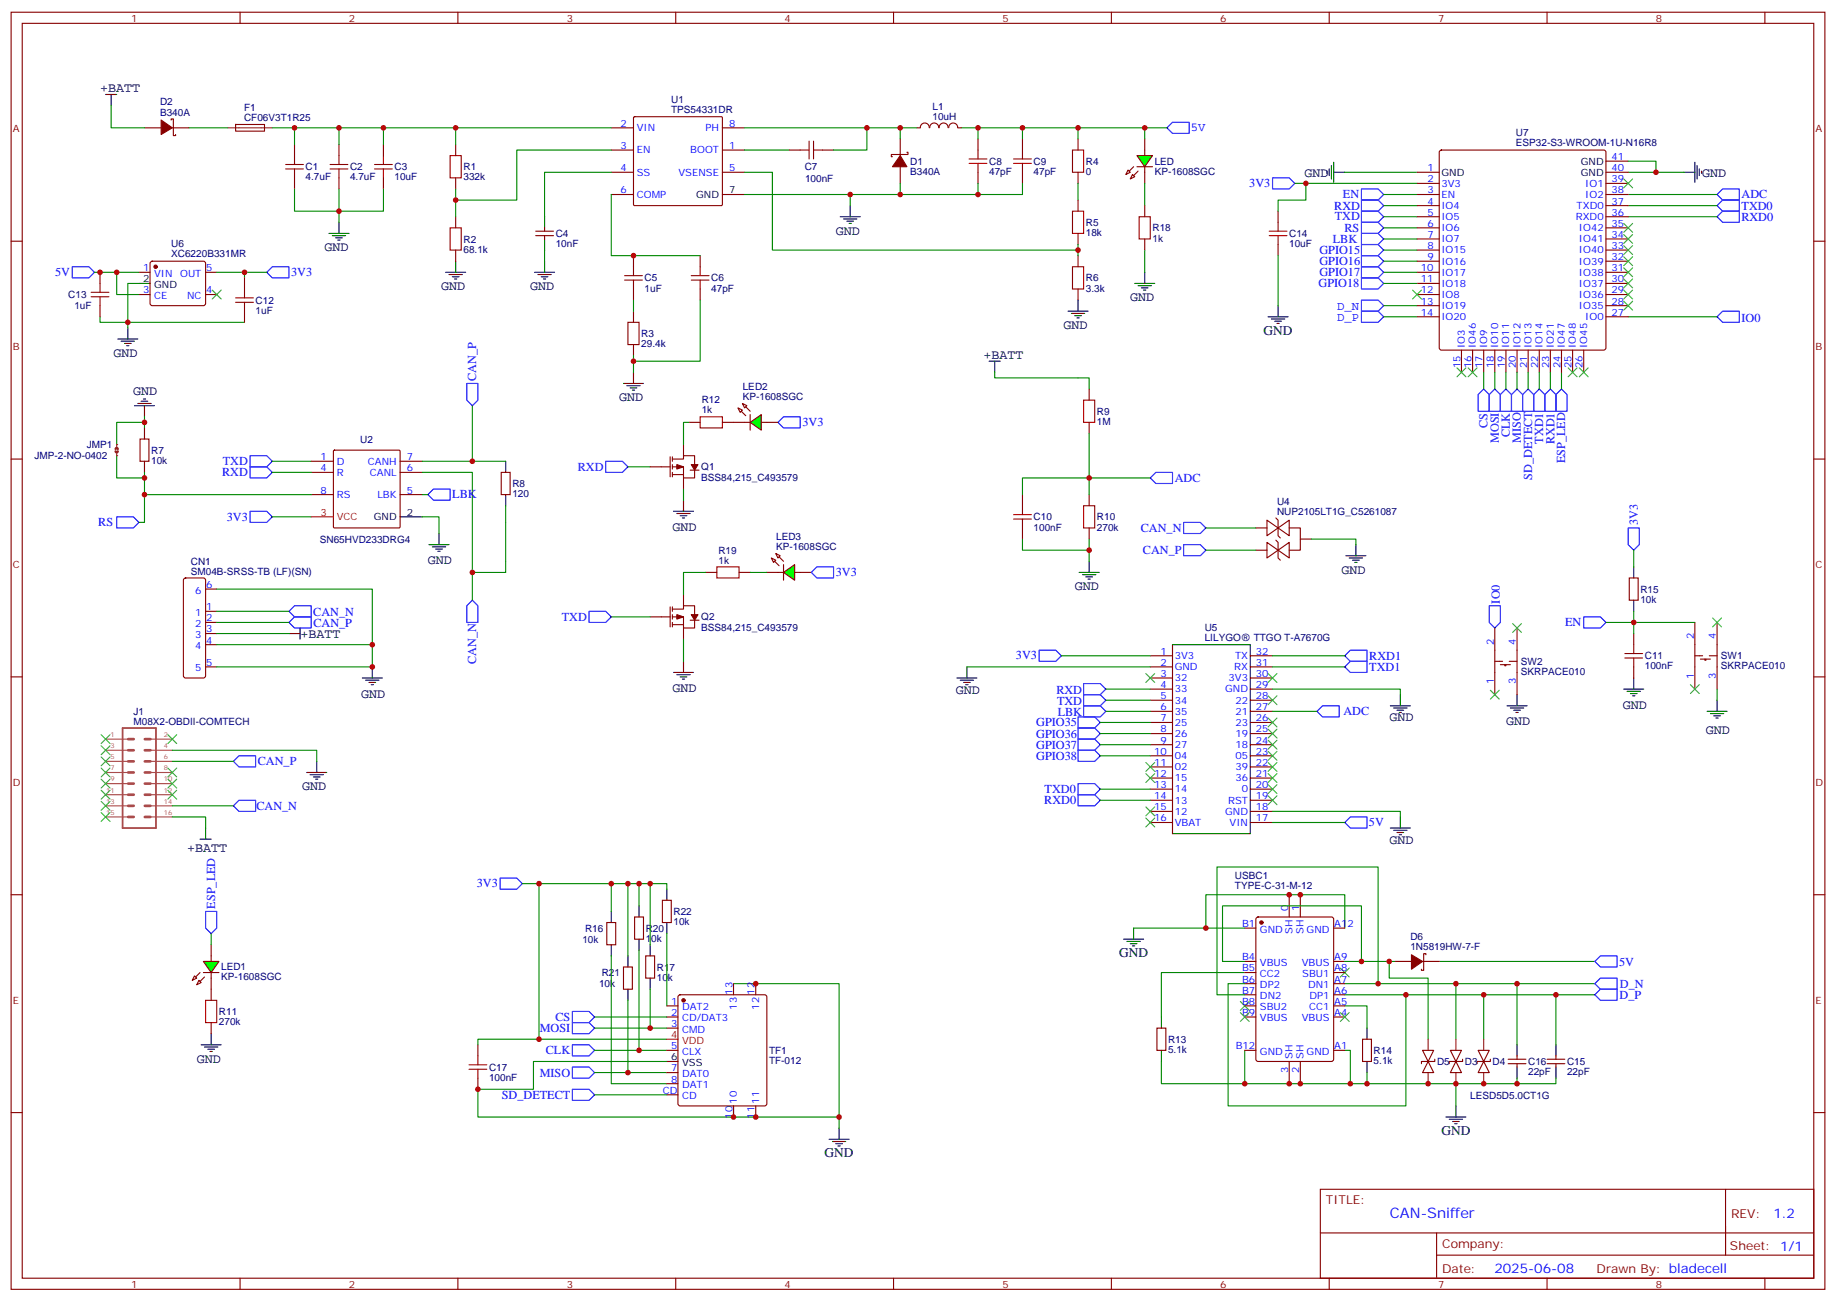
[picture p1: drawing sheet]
<svg xmlns="http://www.w3.org/2000/svg" width="583mm" height="413mm" viewBox="0 0 583 413" stroke-linecap="round" stroke-linejoin="round" font-family="sans-serif">
<defs><g id="words">
<text font-size="4.6" fill="#00f" x="441.2" y="386.5">CAN-Sniffer</text>
<g font-size="4.2">
<text x="31.7" y="29.3">+BATT</text>
<text x="414.1" y="56.1">GND</text>
<text x="540.3" y="56.1">GND</text>
<text x="265.3" y="74.4">GND</text>
<text x="103" y="79.7">GND</text>
<text x="140.1" y="92.1">GND</text>
<text x="168.3" y="92.1">GND</text>
<text x="358.8" y="95.6">GND</text>
<text x="337.6" y="104.4">GND</text>
<text x="401.1" y="106.2">GND</text>
<text x="36" y="113.2">GND</text>
<text x="312.2" y="113.9">+BATT</text>
<text x="42.3" y="125.5">GND</text>
<text x="196.5" y="127.4">GND</text>
<text x="213.5" y="168.5">GND</text>
<text x="135.9" y="179.1">GND</text>
<text x="425.8" y="182">GND</text>
<text x="341.1" y="187.3">GND</text>
<text x="95.4" y="202.5">+BATT</text>
<text x="114.7" y="221.4">GND</text>
<text x="213.5" y="219.6">GND</text>
<text x="303.4" y="220.1">GND</text>
<text x="515.1" y="224.9">GND</text>
<text x="441" y="229">GND</text>
<text x="478" y="230.2">GND</text>
<text x="541.5" y="232.8">GND</text>
<text x="96" y="250.8">GND</text>
<text x="441" y="267.8">GND</text>
<text x="59.4" y="270.3">+BATT</text>
<text x="355.2" y="303.7">GND</text>
<text x="62.4" y="337.3">GND</text>
<text x="457.6" y="360.2">GND</text>
<text x="261.8" y="367.2">GND</text>
</g>
<g font-size="4.2" fill="#00f">
<text x="562.9" y="386.7">1.2</text>
<text x="474.4" y="404.1">2025-06-08</text>
</g>
<g font-size="3.9" fill="#00f">
<text x="378" y="41.4">5V</text>
<text x="396.6" y="59.5">3V3</text>
<text x="426.3" y="63">EN</text>
<text x="552.8" y="63">ADC</text>
<text x="423.5" y="66.7">RXD</text>
<text x="423.7" y="69.9">TXD</text>
<text x="552.7" y="70">RXD0</text>
<text x="552.8" y="66.5">TXD0</text>
<text x="423.1" y="77.1">LBK</text>
<text x="426.8" y="73.6">RS</text>
<text x="418.8" y="80.6">GPIO15</text>
<text x="17.5" y="87.6">5V</text>
<text x="92.4" y="87.7">3V3</text>
<text x="418.8" y="84.2">GPIO16</text>
<text x="418.8" y="87.7">GPIO17</text>
<text x="418.6" y="91.2">GPIO18</text>
<text x="424.5" y="101.9">D_P</text>
<text x="424.5" y="98.3">D_N</text>
<text x="552.8" y="102.1">IO0</text>
<text x="151.2" y="120.9" transform="rotate(-90 151.2 120.9)">CAN_P</text>
<text x="254.7" y="135.4">3V3</text>
<text x="472.2" y="135.8" transform="rotate(-90 472.2 135.8)">CS</text>
<text x="475.7" y="140.6" transform="rotate(-90 475.7 140.6)">MOSI</text>
<text x="479.3" y="138.8" transform="rotate(-90 479.3 138.8)">CLK</text>
<text x="482.8" y="140.6" transform="rotate(-90 482.8 140.6)">MISO</text>
<text x="489.9" y="140.8" transform="rotate(-90 489.9 140.8)">TXD1</text>
<text x="493.4" y="141.1" transform="rotate(-90 493.4 141.1)">RXD1</text>
<text x="70.7" y="147.7">TXD</text>
<text x="183.4" y="149.4">RXD</text>
<text x="496.8" y="147.1" transform="rotate(-90 496.8 147.1)">ESP_LED</text>
<text x="70.5" y="151.2">RXD</text>
<text x="372.9" y="152.9">ADC</text>
<text x="486.3" y="152.3" transform="rotate(-90 486.3 152.3)">SD_DETECT</text>
<text x="143.6" y="158.1">LBK</text>
<text x="31.2" y="167.1">RS</text>
<text x="72" y="165.2">3V3</text>
<text x="519.8" y="166.6" transform="rotate(-90 519.8 166.6)">3V3</text>
<text x="362.1" y="168.8">CAN_N</text>
<text x="362.8" y="175.9">CAN_P</text>
<text x="265.3" y="182.9">3V3</text>
<text x="476" y="191.6" transform="rotate(-90 476 191.6)">IO0</text>
<text x="99.5" y="195.4">CAN_N</text>
<text x="178.3" y="197.1">TXD</text>
<text x="99.5" y="198.9">CAN_P</text>
<text x="496.8" y="198.8">EN</text>
<text x="322.5" y="209.3">3V3</text>
<text x="434.6" y="209.5">RXD1</text>
<text x="151.1" y="210.8" transform="rotate(-90 151.1 210.8)">CAN_N</text>
<text x="434.6" y="213">TXD1</text>
<text x="335.3" y="220.2">RXD</text>
<text x="335.5" y="223.7">TXD</text>
<text x="335.7" y="227.2">LBK</text>
<text x="426.4" y="227">ADC</text>
<text x="328.9" y="230.6">GPIO35</text>
<text x="328.9" y="234.1">GPIO36</text>
<text x="328.9" y="237.6">GPIO37</text>
<text x="81.8" y="243">CAN_P</text>
<text x="328.9" y="241.1">GPIO38</text>
<text x="331.6" y="251.7">TXD0</text>
<text x="81.4" y="257.1">CAN_N</text>
<text x="331.5" y="255.2">RXD0</text>
<text x="434.5" y="262.3">5V</text>
<text x="151.4" y="281.7">3V3</text>
<text x="68.3" y="288.4" transform="rotate(-90 68.3 288.4)">ESP_LED</text>
<text x="514" y="306.5">5V</text>
<text x="514.1" y="317">D_P</text>
<text x="514.2" y="313.5">D_N</text>
<text x="171.3" y="327.6">MOSI</text>
<text x="176.3" y="324">CS</text>
<text x="173.3" y="334.6">CLK</text>
<text x="171.3" y="341.7">MISO</text>
<text x="159.3" y="348.7">SD_DETECT</text>
</g>
<g font-size="3.9" fill="#800">
<text x="420.9" y="382.1">TITLE:</text>
<text x="549.5" y="386.7">REV:</text>
<text x="457.8" y="396.3">Company:</text>
<text x="549.1" y="396.9">Sheet: 1/1</text>
<text x="457.8" y="403.9">Date:</text>
<text x="506.8" y="404">Drawn By: bladecell</text>
</g>
<g font-size="3.2" fill="#800">
<text x="41.6" y="6.9">1</text>
<text x="110.8" y="6.9">2</text>
<text x="179.9" y="6.9">3</text>
<text x="249.1" y="6.9">4</text>
<text x="318.2" y="6.9">5</text>
<text x="387.3" y="6.9">6</text>
<text x="456.5" y="6.9">7</text>
<text x="525.6" y="6.9">8</text>
<text x="4.1" y="42">A</text>
<text x="576.3" y="42">A</text>
<text x="4.1" y="111.1">B</text>
<text x="576.3" y="111.1">B</text>
<text x="4.1" y="180.3">C</text>
<text x="576.3" y="180.3">C</text>
<text x="4.1" y="249.4">D</text>
<text x="576.3" y="249.4">D</text>
<text x="4.1" y="318.6">E</text>
<text x="576.3" y="318.6">E</text>
<text x="41.6" y="408.7">1</text>
<text x="110.8" y="408.7">2</text>
<text x="179.9" y="408.7">3</text>
<text x="249.1" y="408.7">4</text>
<text x="318.2" y="408.7">5</text>
<text x="387.3" y="408.7">6</text>
<text x="456.5" y="408.7">7</text>
<text x="525.6" y="408.7">8</text>
</g>
<g font-size="3.2" fill="#000080">
<text x="50.8" y="33.5">D2</text>
<text x="77.5" y="35.2">F1</text>
<text x="213.1" y="35.9">TPS54331DR</text>
<text x="213.1" y="32.6">U1</text>
<text x="296" y="34.9">L1</text>
<text x="50.8" y="36.7">B340A</text>
<text x="77.5" y="38.5">CF06V3T1R25</text>
<text x="296" y="38">10uH</text>
<text x="481.2" y="46.5">ESP32-S3-WROOM-1U-N16R8</text>
<text x="481.2" y="43.2">U7</text>
<text x="288.9" y="52.3">D1</text>
<text x="314" y="52.3">C8</text>
<text x="328.1" y="52.3">C9</text>
<text x="344.7" y="52.3">R4</text>
<text x="366.5" y="52.3">LED</text>
<text x="97" y="57.3">4.7uF</text>
<text x="97" y="54">C1</text>
<text x="111.1" y="57.3">4.7uF</text>
<text x="111.1" y="54">C2</text>
<text x="125.2" y="57.3">10uF</text>
<text x="125.2" y="54">C3</text>
<text x="147.1" y="57.3">332k</text>
<text x="147.1" y="54">R1</text>
<text x="255.4" y="54.1">C7</text>
<text x="255.5" y="57.6">100nF</text>
<text x="288.9" y="55.5">B340A</text>
<text x="314" y="55.5">47pF</text>
<text x="328.1" y="55.5">47pF</text>
<text x="344.7" y="55.5">0</text>
<text x="366.5" y="55.5">KP-1608SGC</text>
<text x="344.7" y="71.7">R5</text>
<text x="147.1" y="77">R2</text>
<text x="176.4" y="75.2">C4</text>
<text x="344.7" y="74.9">18k</text>
<text x="365.8" y="76.7">1k</text>
<text x="365.8" y="73.5">R18</text>
<text x="409.2" y="75.3">C14</text>
<text x="54.3" y="81.7">XC6220B331MR</text>
<text x="54.3" y="78.5">U6</text>
<text x="147.1" y="80.2">68.1k</text>
<text x="176.4" y="78.4">10nF</text>
<text x="409.2" y="78.4">10uF</text>
<text x="204.6" y="89.3">C5</text>
<text x="225.8" y="89.3">C6</text>
<text x="344.7" y="89.3">R6</text>
<text x="21.7" y="94.7">C13</text>
<text x="204.6" y="92.6">1uF</text>
<text x="225.8" y="92.6">47pF</text>
<text x="344.7" y="92.6">3.3k</text>
<text x="23.6" y="98.2">1uF</text>
<text x="81.1" y="99.6">1uF</text>
<text x="81.1" y="96.4">C12</text>
<text x="203.6" y="107">R3</text>
<text x="203.6" y="110.2">29.4k</text>
<text x="235.8" y="123.9">LED2</text>
<text x="222.8" y="131.2">1k</text>
<text x="222.8" y="128.1">R12</text>
<text x="235.8" y="127">KP-1608SGC</text>
<text x="348.2" y="131.7">R9</text>
<text x="348.2" y="134.9">1M</text>
<text x="27.5" y="142.2">JMP1</text>
<text x="114.3" y="140.5">U2</text>
<text x="11" y="145.8">JMP-2-NO-0402</text>
<text x="48" y="147.2">10k</text>
<text x="48" y="144">R7</text>
<text x="222.6" y="149.3">Q1</text>
<text x="162.6" y="154.6">R8</text>
<text x="222.6" y="152.5">BSS84,215_C493579</text>
<text x="162.6" y="157.8">120</text>
<text x="405.4" y="160.2">U4</text>
<text x="328.1" y="165.2">C10</text>
<text x="348.2" y="165.2">R10</text>
<text x="405.4" y="163.3">NUP2105LT1G_C5261087</text>
<text x="101.5" y="172.2">SN65HVD233DRG4</text>
<text x="246.4" y="171.5">LED3</text>
<text x="328.1" y="168.4">100nF</text>
<text x="348.2" y="168.4">270k</text>
<text x="60.6" y="179.2">CN1</text>
<text x="228" y="178.9">1k</text>
<text x="228" y="175.7">R19</text>
<text x="246.4" y="174.6">KP-1608SGC</text>
<text x="60.6" y="182.4">SM04B-SRSS-TB (LF)(SN)</text>
<text x="520.7" y="191.3">10k</text>
<text x="520.7" y="188.1">R15</text>
<text x="222.6" y="196.9">Q2</text>
<text x="222.6" y="200.2">BSS84,215_C493579</text>
<text x="382.4" y="203.5">LILYGO</text>
<text x="382.4" y="200.2">U5</text>
<text x="398" y="203.5">TTGO T-A7670G</text>
<text x="522.1" y="209.3">C11</text>
<text x="546.3" y="209.3">SW1</text>
<text x="482.8" y="214.2">SKRPACE010</text>
<text x="482.8" y="211.1">SW2</text>
<text x="522.1" y="212.5">100nF</text>
<text x="546.3" y="212.4">SKRPACE010</text>
<text x="42.4" y="226.8">J1</text>
<text x="42.4" y="230">M08X2-OBDII-COMTECH</text>
<text x="392" y="279.1">USBC1</text>
<text x="392" y="282.2">TYPE-C-31-M-12</text>
<text x="213.8" y="293.6">10k</text>
<text x="213.8" y="290.4">R22</text>
<text x="184.9" y="299.2">10k</text>
<text x="185.7" y="295.7">R16</text>
<text x="205" y="298.9">10k</text>
<text x="205" y="295.7">R20</text>
<text x="447.7" y="298.5">D6</text>
<text x="447.7" y="301.6">1N5819HW-7-F</text>
<text x="70.2" y="311.1">KP-1608SGC</text>
<text x="70.2" y="308">LED1</text>
<text x="191" y="309.8">R21</text>
<text x="208.5" y="311.2">10k</text>
<text x="208.5" y="308.1">R17</text>
<text x="190.1" y="313.4">10k</text>
<text x="69.5" y="322.2">R11</text>
<text x="69.5" y="325.3">270k</text>
<text x="244.1" y="334.4">TF1</text>
<text x="370.8" y="334.1">5.1k</text>
<text x="370.8" y="331">R13</text>
<text x="436" y="334.5">R14</text>
<text x="155.2" y="339.8">C17</text>
<text x="244.1" y="337.7">TF-012</text>
<text x="436" y="337.7">5.1k</text>
<text x="456.1" y="338">D5</text>
<text x="465" y="338">D3</text>
<text x="473.8" y="338">D4</text>
<text x="485.1" y="341.2">22pF</text>
<text x="485.1" y="338.1">C16</text>
<text x="497.4" y="341.2">22pF</text>
<text x="497.4" y="338.1">C15</text>
<text x="155.2" y="343">100nF</text>
<text x="466.7" y="348.7">LESD5D5.0CT1G</text>
</g>
<g font-size="3.2" fill="#00f">
<text x="196.9" y="40.2">2</text>
<text x="202.1" y="41.6">VIN</text>
<text x="223.9" y="41.6">PH</text>
<text x="231.4" y="40.2">8</text>
<text x="196.9" y="47.3">3</text>
<text x="231.4" y="47.3">1</text>
<text x="202.1" y="48.7">EN</text>
<text x="219.1" y="48.7">BOOT</text>
<text x="511.5" y="50.8">41</text>
<text x="196.9" y="54.3">4</text>
<text x="202.1" y="55.7">SS</text>
<text x="215.4" y="55.7">VSENSE</text>
<text x="231.4" y="54.3">5</text>
<text x="453.1" y="57.9">2</text>
<text x="453.1" y="54.3">1</text>
<text x="457.6" y="59.3">3V3</text>
<text x="503.2" y="59.3">IO1</text>
<text x="511.5" y="57.9">39</text>
<text x="511.5" y="54.3">40</text>
<text x="196.9" y="61.4">6</text>
<text x="202.1" y="62.8">COMP</text>
<text x="453.1" y="64.9">4</text>
<text x="453.1" y="61.4">3</text>
<text x="457.6" y="62.8">EN</text>
<text x="503.2" y="62.8">IO2</text>
<text x="511.5" y="64.9">37</text>
<text x="511.5" y="61.4">38</text>
<text x="453.1" y="72">6</text>
<text x="453.1" y="68.4">5</text>
<text x="457.6" y="69.8">IO5</text>
<text x="457.6" y="66.3">IO4</text>
<text x="500.2" y="69.8">RXD0</text>
<text x="500.5" y="66.3">TXD0</text>
<text x="511.5" y="72">35</text>
<text x="511.5" y="68.4">36</text>
<text x="453.1" y="75.5">7</text>
<text x="457.6" y="76.9">IO7</text>
<text x="457.6" y="73.4">IO6</text>
<text x="501.2" y="76.9">IO41</text>
<text x="501.2" y="73.4">IO42</text>
<text x="511.5" y="75.5">34</text>
<text x="453.1" y="82.5">9</text>
<text x="453.1" y="79">8</text>
<text x="457.6" y="84">IO16</text>
<text x="457.6" y="80.4">IO15</text>
<text x="501.2" y="84">IO39</text>
<text x="501.2" y="80.4">IO40</text>
<text x="511.5" y="82.5">32</text>
<text x="511.5" y="79">33</text>
<text x="45.4" y="86.1">1</text>
<text x="48.9" y="87.8">VIN</text>
<text x="57.2" y="87.8">OUT</text>
<text x="65.4" y="86.1">5</text>
<text x="451.1" y="89.6">11</text>
<text x="451.1" y="86.1">10</text>
<text x="457.6" y="87.5">IO17</text>
<text x="501.2" y="87.5">IO38</text>
<text x="511.5" y="89.6">30</text>
<text x="511.5" y="86.1">31</text>
<text x="45.4" y="93.1">3</text>
<text x="48.9" y="94.9">CE</text>
<text x="59.4" y="94.9">NC</text>
<text x="65.4" y="93.1">4</text>
<text x="451.1" y="93.1">12</text>
<text x="457.6" y="94.5">IO8</text>
<text x="457.6" y="91">IO18</text>
<text x="501.2" y="94.5">IO36</text>
<text x="501.2" y="91">IO37</text>
<text x="511.5" y="93.1">29</text>
<text x="451.1" y="100.2">14</text>
<text x="451.1" y="96.7">13</text>
<text x="457.6" y="101.6">IO20</text>
<text x="457.6" y="98.1">IO19</text>
<text x="501.2" y="98.1">IO35</text>
<text x="503.2" y="101.6">IO0</text>
<text x="511.5" y="100.2">27</text>
<text x="511.5" y="96.7">28</text>
<text x="465" y="110.4" transform="rotate(-90 465 110.4)">IO3</text>
<text x="468.5" y="110.4" transform="rotate(-90 468.5 110.4)">IO46</text>
<text x="472" y="110.4" transform="rotate(-90 472 110.4)">IO9</text>
<text x="475.5" y="110.4" transform="rotate(-90 475.5 110.4)">IO10</text>
<text x="479.1" y="110.4" transform="rotate(-90 479.1 110.4)">IO11</text>
<text x="482.6" y="110.4" transform="rotate(-90 482.6 110.4)">IO12</text>
<text x="486.1" y="110.4" transform="rotate(-90 486.1 110.4)">IO13</text>
<text x="489.7" y="110.4" transform="rotate(-90 489.7 110.4)">IO14</text>
<text x="493.2" y="110.4" transform="rotate(-90 493.2 110.4)">IO21</text>
<text x="496.7" y="110.4" transform="rotate(-90 496.7 110.4)">IO47</text>
<text x="500.2" y="110.4" transform="rotate(-90 500.2 110.4)">IO48</text>
<text x="503.8" y="110.4" transform="rotate(-90 503.8 110.4)">IO45</text>
<text x="463.5" y="116.9" transform="rotate(-90 463.5 116.9)">15</text>
<text x="467.1" y="116.9" transform="rotate(-90 467.1 116.9)">16</text>
<text x="470.6" y="116.9" transform="rotate(-90 470.6 116.9)">17</text>
<text x="474.1" y="116.9" transform="rotate(-90 474.1 116.9)">18</text>
<text x="477.7" y="116.9" transform="rotate(-90 477.7 116.9)">19</text>
<text x="481.2" y="116.9" transform="rotate(-90 481.2 116.9)">20</text>
<text x="484.7" y="116.9" transform="rotate(-90 484.7 116.9)">21</text>
<text x="488.2" y="116.9" transform="rotate(-90 488.2 116.9)">22</text>
<text x="491.8" y="116.9" transform="rotate(-90 491.8 116.9)">23</text>
<text x="495.3" y="116.9" transform="rotate(-90 495.3 116.9)">24</text>
<text x="498.8" y="116.9" transform="rotate(-90 498.8 116.9)">25</text>
<text x="502.4" y="116.9" transform="rotate(-90 502.4 116.9)">26</text>
<text x="101.7" y="146">1</text>
<text x="101.7" y="149.6">4</text>
<text x="106.9" y="147.5">D</text>
<text x="116.8" y="147.5">CANH</text>
<text x="129.1" y="149.6">6</text>
<text x="129.1" y="146">7</text>
<text x="106.9" y="151">R</text>
<text x="117.4" y="151">CANL</text>
<text x="101.7" y="156.6">8</text>
<text x="106.9" y="158">RS</text>
<text x="119.8" y="158">LBK</text>
<text x="129.1" y="156.6">5</text>
<text x="61.9" y="188.4">6</text>
<text x="65.4" y="186.6">6</text>
<text x="61.9" y="195.4">1</text>
<text x="65.4" y="193.7">1</text>
<text x="65.4" y="197.2">2</text>
<text x="61.9" y="199">2</text>
<text x="61.9" y="202.5">3</text>
<text x="65.4" y="200.7">3</text>
<text x="537.6" y="202.8" transform="rotate(-90 537.6 202.8)">2</text>
<text x="544.7" y="202.8" transform="rotate(-90 544.7 202.8)">4</text>
<text x="61.9" y="206">4</text>
<text x="65.4" y="204.3">4</text>
<text x="368.4" y="207.8">1</text>
<text x="372.9" y="209.2">3V3</text>
<text x="392" y="209.2">TX</text>
<text x="398.6" y="207.8">32</text>
<text x="474.1" y="204.6" transform="rotate(-90 474.1 204.6)">2</text>
<text x="481.2" y="204.6" transform="rotate(-90 481.2 204.6)">4</text>
<text x="61.9" y="213.1">5</text>
<text x="65.4" y="211.3">5</text>
<text x="368.4" y="211.3">2</text>
<text x="368.4" y="214.8">3</text>
<text x="372.9" y="212.7">GND</text>
<text x="391.8" y="212.7">RX</text>
<text x="398.6" y="214.8">30</text>
<text x="398.6" y="211.3">31</text>
<text x="537.6" y="215.4" transform="rotate(-90 537.6 215.4)">1</text>
<text x="544.7" y="215.4" transform="rotate(-90 544.7 215.4)">3</text>
<text x="368.4" y="218.4">4</text>
<text x="368.4" y="221.9">5</text>
<text x="372.9" y="216.3">32</text>
<text x="372.9" y="219.8">33</text>
<text x="388.9" y="219.8">GND</text>
<text x="390" y="216.3">3V3</text>
<text x="398.6" y="221.9">28</text>
<text x="398.6" y="218.4">29</text>
<text x="474.1" y="217.2" transform="rotate(-90 474.1 217.2)">1</text>
<text x="481.2" y="217.2" transform="rotate(-90 481.2 217.2)">3</text>
<text x="368.4" y="225.4">6</text>
<text x="372.9" y="223.3">34</text>
<text x="372.9" y="226.8">35</text>
<text x="392.1" y="226.8">21</text>
<text x="392.1" y="223.3">22</text>
<text x="398.6" y="225.4">27</text>
<text x="368.4" y="229">7</text>
<text x="368.4" y="232.5">8</text>
<text x="372.9" y="230.4">25</text>
<text x="372.9" y="233.9">26</text>
<text x="392.1" y="233.9">19</text>
<text x="392.1" y="230.4">23</text>
<text x="398.6" y="232.5">25</text>
<text x="398.6" y="229">26</text>
<text x="366.4" y="239.5">10</text>
<text x="368.4" y="236">9</text>
<text x="372.9" y="237.4">27</text>
<text x="392.1" y="237.4">18</text>
<text x="398.6" y="239.5">23</text>
<text x="398.6" y="236">24</text>
<text x="366.4" y="243.1">11</text>
<text x="372.9" y="240.9">04</text>
<text x="372.9" y="244.5">02</text>
<text x="392.1" y="244.5">39</text>
<text x="392.1" y="240.9">05</text>
<text x="398.6" y="243.1">22</text>
<text x="366.4" y="246.6">12</text>
<text x="366.4" y="250.1">13</text>
<text x="372.9" y="248">15</text>
<text x="372.9" y="251.5">14</text>
<text x="392.1" y="248">36</text>
<text x="394.2" y="251.5">0</text>
<text x="398.6" y="250.1">20</text>
<text x="398.6" y="246.6">21</text>
<text x="366.4" y="253.6">14</text>
<text x="366.4" y="257.2">15</text>
<text x="372.9" y="255.1">13</text>
<text x="389.8" y="255.1">RST</text>
<text x="398.6" y="257.2">18</text>
<text x="398.6" y="253.6">19</text>
<text x="366.4" y="260.7">16</text>
<text x="372.9" y="258.6">12</text>
<text x="372.9" y="262.1">VBAT</text>
<text x="388.9" y="258.6">GND</text>
<text x="390.3" y="262.1">VIN</text>
<text x="398.6" y="260.7">17</text>
<text x="408.9" y="289.3" transform="rotate(-90 408.9 289.3)">0</text>
<text x="412.4" y="289.3" transform="rotate(-90 412.4 289.3)">1</text>
<text x="394.3" y="294.2">B1</text>
<text x="399.9" y="296">GND</text>
<text x="410.3" y="296.3" transform="rotate(-90 410.3 296.3)">SH</text>
<text x="413.8" y="296.3" transform="rotate(-90 413.8 296.3)">SH</text>
<text x="414.7" y="296">GND</text>
<text x="423.5" y="294.2">A12</text>
<text x="394.3" y="304.8">B4</text>
<text x="423.5" y="304.8">A9</text>
<text x="394.3" y="308.3">B5</text>
<text x="394.3" y="311.9">B6</text>
<text x="399.9" y="306.6">VBUS</text>
<text x="399.9" y="310.1">CC2</text>
<text x="413.2" y="306.6">VBUS</text>
<text x="413.3" y="310.1">SBU1</text>
<text x="423.5" y="311.9">A7</text>
<text x="423.5" y="308.3">A8</text>
<text x="232.5" y="315.7" transform="rotate(-90 232.5 315.7)">13</text>
<text x="239.5" y="315.7" transform="rotate(-90 239.5 315.7)">12</text>
<text x="394.3" y="315.4">B7</text>
<text x="399.9" y="313.6">DP2</text>
<text x="399.9" y="317.1">DN2</text>
<text x="415.2" y="313.6">DN1</text>
<text x="415.7" y="317.1">DP1</text>
<text x="423.5" y="315.4">A6</text>
<text x="213" y="322.4">2</text>
<text x="213" y="318.9">1</text>
<text x="216.5" y="320.7">DAT2</text>
<text x="233.9" y="320.5" transform="rotate(-90 233.9 320.5)">13</text>
<text x="240.9" y="320.5" transform="rotate(-90 240.9 320.5)">12</text>
<text x="394.3" y="318.9">B8</text>
<text x="394.3" y="322.4">B9</text>
<text x="399.9" y="320.7">SBU2</text>
<text x="415.6" y="320.7">CC1</text>
<text x="423.5" y="322.4">A4</text>
<text x="423.5" y="318.9">A5</text>
<text x="213" y="326">3</text>
<text x="216.5" y="327.7">CMD</text>
<text x="216.5" y="324.2">CD/DAT3</text>
<text x="399.9" y="324.2">VBUS</text>
<text x="413.2" y="324.2">VBUS</text>
<text x="213" y="333">5</text>
<text x="216.5" y="334.8">CLX</text>
<text x="392.3" y="333">B12</text>
<text x="399.9" y="334.8">GND</text>
<text x="414.7" y="334.8">GND</text>
<text x="423.5" y="333">A1</text>
<text x="213" y="340.1">7</text>
<text x="216.5" y="341.8">DAT0</text>
<text x="408.9" y="340.7" transform="rotate(-90 408.9 340.7)">3</text>
<text x="410.3" y="336.2" transform="rotate(-90 410.3 336.2)">SH</text>
<text x="412.4" y="340.7" transform="rotate(-90 412.4 340.7)">2</text>
<text x="413.8" y="336.2" transform="rotate(-90 413.8 336.2)">SH</text>
<text x="210.4" y="347.1">CD</text>
<text x="213" y="343.6">8</text>
<text x="216.5" y="345.4">DAT1</text>
<text x="216.5" y="348.9">CD</text>
<text x="233.9" y="350.3" transform="rotate(-90 233.9 350.3)">10</text>
<text x="240.9" y="350.3" transform="rotate(-90 240.9 350.3)">11</text>
<text x="232.5" y="355" transform="rotate(-90 232.5 355)">10</text>
<text x="239.5" y="355" transform="rotate(-90 239.5 355)">11</text>
</g>
<g font-size="3.2">
<text x="501.8" y="52.2">GND</text>
<text x="457.6" y="55.7">GND</text>
<text x="501.8" y="55.7">GND</text>
<text x="221" y="62.8">GND</text>
<text x="231.4" y="61.4">7</text>
<text x="45.4" y="89.6">2</text>
<text x="48.9" y="91.4">GND</text>
<text x="118.7" y="165.1">GND</text>
<text x="129.1" y="163.7">2</text>
<text x="213" y="336.5">6</text>
<text x="216.5" y="338.3">VSS</text>
</g>
<g font-size="3.2" fill="#f00">
<text x="101.7" y="163.7">3</text>
<text x="106.9" y="165.1">VCC</text>
<text x="213" y="329.5">4</text>
<text x="216.5" y="331.3">VDD</text>
</g>
<g font-size="2.1" fill="#a54b4b">
<text x="35.1" y="233.9">1</text>
<text x="52" y="233.9">2</text>
<text x="35.1" y="237.4">3</text>
<text x="52" y="237.4">4</text>
<text x="35.1" y="241">5</text>
<text x="35.1" y="244.5">7</text>
<text x="52" y="241">6</text>
<text x="52" y="244.5">8</text>
<text x="33.7" y="251.5">11</text>
<text x="35.1" y="248">9</text>
<text x="52" y="248">10</text>
<text x="52" y="251.5">12</text>
<text x="33.7" y="255.1">13</text>
<text x="52" y="255.1">14</text>
<text x="33.7" y="258.6">15</text>
<text x="52" y="258.6">16</text>
</g>
</g></defs>
<g fill="none" stroke="#870000" stroke-width=".35">
<path d="M3.5 3.9h575.8v405.3h-575.8zM7.1 7.4h568.6v398.3h-568.6zM76.2 3.9v3.5M145.3 3.9v3.5M214.5 3.9v3.5M283.6 3.9v3.5M352.8 3.9v3.5M421.9 3.9v3.5M491.1 3.9v3.5M560.2 3.9v3.5M54.3 38.1v-.4h.7v5.3h.7v-.3M201.1 37.2l.3-.2 27.7 .1 .2 .3-.1 27.7-.2 .2-27.7-.1-.2-.3z"/>
<path d="M45.9 40.6h5.3M54.7 40.6h5.3M93.5 45.9v3.5M93.5 56.4v3.6M107.6 45.9v3.5M107.6 56.4v3.6M121.7 45.9v3.5M121.7 56.4v3.6M144.6 45.9v3.5M144.6 56.4v3.6M194 47.6h7.1M194 40.6h7.1"/>
<path d="M194 54.7h7.1M229.3 47.6h7.1M229.3 40.6h7.1M229.3 54.7h7.1M250.5 47.6h3.5M261.1 47.6h3.5M285.8 44.1v5.3M285.8 52.9v5.3M287.9 48.3h.3v.7h-5.3v.7h.4M310.4 44.1v3.5M310.4 54.7v3.5M324.6 44.1v3.5"/>
<path d="M324.6 54.7v3.5M342.2 44.1v3.5M342.2 54.7v3.5M358.1 54l.7 .7-1.4 .7zM359.5 55.4l.7 .7-1.4 .7zM360.9 52.9h4.9M363.4 47.6v1.8M363.4 52.9v1.8M3.5 76.6h3.6M144.6 68.8v3.5M144.6 79.4v3.5M194 61.7h7.1"/>
<path d="M342.2 63.5v3.5M342.2 74.1v3.5M575.7 76.6h3.6M201.1 81.1v3.6M201.1 91.7v3.5M201.1 98.8v3.5M222.2 81.1v3.6M222.2 91.7v3.5M342.2 81.1v3.6M342.2 91.7v3.5M201.1 109.4v3.5M345.7 123.5v3.5"/>
<path d="M345.7 134.1v3.5M3.5 145.7h3.6M98.8 146.4h7M98.8 149.9h7M98.8 157h7M105.9 143l.3-.1h20.4l.4 .1v24.2l-.2 .3-20.6 .1-.3-.2zM127 146.4h7.1M127 149.9h7.1M127 157h7.1M324.6 157v3.5M345.7 157v3.5M575.7 145.7h3.6"/>
<path d="M324.6 167.6v3.5M345.7 167.6v3.5M398.6 174.6h3.6M398.6 167.6h3.6M402.2 172.2l3.5 2.4-3.5 2.5zM402.2 165.1l3.5 2.5-3.5 2.4zM405 171.4l.7 .8v4.9l.7 .7M405 164.4l.7 .7v4.9l.7 .7M405.7 174.6l3.5-2.4v4.9zM405.7 167.6l3.5-2.5v4.9zM409.2 167.6h3.5v7h-3.5M412.7 171.1h3.6"/>
<path d="M3.5 214.8h3.6M365.1 208.1h7.1M365.1 211.7h7.1M365.1 215.2h7.1M365.1 218.7h7.1M396.9 208.1h7M396.9 211.7h7M396.9 215.2h7M396.9 218.7h7M575.7 214.8h3.6M365.1 222.2h7.1M365.1 225.8h7.1"/>
<path d="M365.1 229.3h7.1M365.1 232.8h7.1M365.1 236.4h7.1M365.1 239.9h7.1M396.9 222.2h7M396.9 225.8h7M396.9 229.3h7M396.9 232.8h7M396.9 236.4h7M396.9 239.9h7M365.1 243.4h7.1M365.1 246.9h7.1"/>
<path d="M365.1 250.5h7.1M365.1 254h7.1M365.1 257.5h7.1M396.9 243.4h7M396.9 246.9h7M396.9 250.5h7M396.9 254h7M396.9 257.5h7M365.1 261.1h7.1M396.9 261.1h7M3.5 284h3.6M575.7 284h3.6"/>
<path d="M3.5 353.1h3.6M575.7 353.1h3.6M419.1 377.5h156.6v28.2h-156.6zM547.7 377.5v20.9M419.1 391.3h156.5M456 398.4h119.6M456 391.3v14.1M76.2 405.7v3.5M145.3 405.7v3.5M214.5 405.7v3.5M283.6 405.7v3.5M352.8 405.7v3.5"/>
<path d="M421.9 405.7v3.5M491.1 405.7v3.5M560.2 405.7v3.5"/>
</g>
<g fill="none" stroke="#000" stroke-width=".35">
<path d="M33.5 30h3.5M35.3 30v3.5M104.4 74.1h6.4M105.5 74.8h4.2M106.5 75.5h2.2M107.2 76.2h.7M107.6 70.6v3.5M229.3 61.7h7.1M266.7 68.8h6.3M267.8 69.5h4.2M268.8 70.2h2.1M269.5 70.9h.7"/>
<path d="M269.9 65.3v3.5M141.5 86.4h6.3M142.5 87.1h4.3M143.6 87.8h2.1M144.3 88.5h.7M144.6 82.9v3.5M169.7 86.4h6.3M170.7 87.1h4.3M171.8 87.8h2.1M172.5 88.5h.7M172.9 82.9v3.5M339 98.8h6.4"/>
<path d="M340.1 99.5h4.2M342.2 95.2v3.6M201.1 118.2v3.5M314 114.7h3.5M315.7 114.7v3.5M341.1 100.2h2.2M341.8 100.9h.7M42.7 128.8h6.3M43.7 128.1h4.3M44.8 127.4h2.1M45.5 126.6h.7M45.9 128.8v3.5"/>
<path d="M197.9 121.7h6.4M199 122.4h4.2M200 123.1h2.1M200.7 123.8h.7M127 164h7.1M136.2 172.9h6.3M137.2 173.6h4.3M138.3 174.3h2.1M139 175h.7M139.3 169.3v3.6M345.7 178.2v3.5M427.2 176.4h6.4"/>
<path d="M428.3 177.1h4.2M429.3 177.8h2.1M430 178.5h.7M430.4 172.9v3.5M342.5 181.7h6.4M343.6 182.4h4.2M344.7 183.1h2.1M345.4 183.8h.7M303.7 215.2h6.4M304.8 215.9h4.2M305.9 216.6h2.1M306.6 217.3h.7"/>
<path d="M306.9 211.7v3.5M372.2 204.6h24.7v60h-24.7zM97.4 245.2h6.3M98.4 245.9h4.3M99.5 246.6h2.1M100.2 247.3h.7M100.5 241.7v3.5M63.5 266.3h3.5M65.3 262.8v3.5"/>
</g>
<g fill="#870000" stroke="#870000" stroke-width=".35">
<path d="M285.8 49.4l2.1 3.5h-4.6z"/>
<path d="M51.2 38.1l3.5 2.5-3.5 2.1z"/>
<path d="M361.2 54.3l-1.4 1.4z"/>
<path d="M359.8 52.9l-1.4 1.4z"/>
</g>
<g fill="none" stroke="#008700" stroke-width=".35">
<path d="M35.3 33.5v7.1h10.6M60 40.6h12.3M86.4 40.6h107.6M93.5 60v7h14.1v-7M93.5 40.6v5.3M107.6 40.6v5.3M121.7 60v7h-14.1v3.6M121.7 40.6v5.3M144.6 40.6v5.3M144.6 60v8.8M194 47.6h-30v15.9h-19.4M194 54.7h-21.1v14.1"/>
<path d="M236.4 40.6h49.4v3.5M236.4 54.7h8.8v24.7h97M236.4 47.6h14.1M275.2 40.6v7h-10.6M285.8 58.2v3.5h-49.4M285.8 40.6h5.2M305.2 40.6h37M310.4 58.2v3.5h-24.6M310.4 40.6v3.5M324.6 58.2v3.5h-14.2M324.6 40.6v3.5M342.2 58.2v5.3"/>
<path d="M370.4 40.6h-28.2v3.5M194 61.7v19.4h28.2M269.9 61.7v3.6M342.2 77.6v3.5M201.1 95.2v3.6M222.2 95.2v19.5h-21.1M201.1 112.9v5.3M315.7 118.2v1.7h30v3.6M45.9 132.3v3.5M149.9 128.8v17.6h-15.8M345.7 137.6v19.4M45.9 149.9v7.1h52.9"/>
<path d="M86.4 146.4h12.4M86.4 149.9h12.4M134.1 149.9h15.8v40.6M134.1 157h1.7M149.9 146.4h10.6M365.1 151.7h-40.5v5.3M86.4 164h12.4M134.1 164h5.2v5.3M160.5 178.2v3.5h-10.6M324.6 171.1v3.5h21.1v3.6M345.7 171.1v3.5M382.8 167.6h15.8"/>
<path d="M382.8 174.6h15.8M416.3 171.1h14.1v1.8M306.9 211.7h58.2M336.9 208.1h28.2M54.7 238.1h45.8v3.6M54.7 259.3h10.6v3.5M54.7 255.8h19.4M54.7 241.7h19.4"/>
</g>
<g fill="none" stroke="#a10000" stroke-width=".35">
<path d="M90.7 53.6h5.6M90.7 52.2h5.6M93.5 49.4v2.8M93.5 53.6v2.8M104.8 53.6h5.6M104.8 52.2h5.6M107.6 49.4v2.8M107.6 53.6v2.8M118.9 53.6h5.6M118.9 52.2h5.6M121.7 49.4v2.8M121.7 53.6v2.8"/>
<path d="M142.9 49.4h3.5v7h-3.5zM254 47.6h2.8M256.8 44.8v5.6M258.2 44.8v5.6M258.2 47.6h2.9M307.6 51.9h5.7M307.6 50.4h5.7M310.4 47.6v2.8M310.4 51.9v2.8M321.7 51.9h5.7M321.7 50.4h5.7M324.6 47.6v2.8"/>
<path d="M324.6 51.9v2.8M340.4 47.6h3.6v7.1h-3.6zM142.9 72.3h3.5v7.1h-3.5zM340.4 67h3.6v7.1h-3.6zM198.3 88.9h5.6M198.3 87.5h5.6M201.1 84.7v2.8M201.1 88.9v2.8M219.4 88.9h5.7M219.4 87.5h5.7M222.2 84.7v2.8M222.2 88.9v2.8"/>
<path d="M340.4 84.7h3.6v7h-3.6zM199.3 102.3h3.5v7.1h-3.5zM344 127h3.5v7.1h-3.5zM321.7 164.7h5.7M321.7 163.3h5.7M324.6 160.5v2.8M324.6 164.7v2.9M344 160.5h3.5v7.1h-3.5z"/>
</g>
<g fill="none" stroke="#00f" stroke-width=".35">
<path d="M370.4 40.6l1.8-1.8h5.3v3.5h-5.3zM148.2 121.7h3.5v5.3l-1.8 1.8-1.7-1.8zM79.4 144.6h5.3l1.7 1.8-1.7 1.8h-5.3zM79.4 148.2h5.3l1.7 1.7-1.7 1.8h-5.3zM135.8 157l1.8-1.8h5.3v3.5h-5.3zM365.1 151.7l1.8-1.8h5.3v3.6h-5.3zM79.4 162.3h5.3l1.7 1.7-1.7 1.8h-5.3zM375.7 165.8h5.3l1.8 1.8-1.8 1.7h-5.3zM375.7 172.9h5.3l1.8 1.7-1.8 1.8h-5.3zM149.9 190.5l1.8 1.8v5.3h-3.5v-5.3zM329.8 206.4h5.3l1.8 1.7-1.8 1.8h-5.3zM74.1 241.7l1.7-1.8h5.3v3.5h-5.3z"/>
<path d="M74.1 255.8l1.7-1.8h5.3v3.5h-5.3z"/>
</g>
<path d="M98.8 164h7" fill="none" stroke="#f00" stroke-width=".35"/>
<g fill="none" stroke="#a64a4a" stroke-width=".85">
<path d="M40.7 238.1h1.7M40.7 234.6h1.7M46 238.1h1.7M46 234.6h1.7M40.7 241.7h1.7M40.7 248.7h1.7M40.7 245.2h1.7M40.7 252.2h1.7M40.7 255.8h1.7M40.7 259.3h1.7M46 241.7h1.7M46 248.7h1.7"/>
<path d="M46 245.2h1.7M46 252.2h1.7M46 255.8h1.7M46 259.3h1.7"/>
</g>
<path d="M38.9 231.1h10.6v31.7h-10.6z" fill="none" stroke="#a64a4a" stroke-width=".56"/>
<g fill="none" stroke="#a64a4a" stroke-width=".35">
<path d="M33.5 234.6h7M33.5 238.1h7M47.7 234.6h7M47.7 238.1h7M33.5 241.7h7M33.5 245.2h7M33.5 248.7h7M33.5 252.2h7M33.5 255.8h7M33.5 259.3h7M47.7 241.7h7M47.7 245.2h7"/>
<path d="M47.7 248.7h7M47.7 252.2h7M47.7 255.8h7M47.7 259.3h7"/>
</g>
<g fill="none" stroke="#3c3" stroke-width=".35">
<path d="M32.1 233.2l2.8 2.8M32.1 236.7l2.8 2.8M34.9 233.2l-2.8 2.8M34.9 236.7l-2.8 2.8M53.3 233.2l2.8 2.8M56.1 233.2l-2.8 2.8M32.1 240.2l2.8 2.9M32.1 243.8l2.8 2.8M32.1 247.3l2.8 2.8M32.1 250.8l2.8 2.8M32.1 254.4l2.8 2.8M32.1 257.9l2.8 2.8"/>
<path d="M34.9 240.2l-2.8 2.9M34.9 243.8l-2.8 2.8M34.9 247.3l-2.8 2.8M34.9 250.8l-2.8 2.8M34.9 254.4l-2.8 2.8M34.9 257.9l-2.8 2.8M53.3 250.8l2.8 2.8M53.3 247.3l2.8 2.8M53.3 243.8l2.8 2.8M56.1 250.8l-2.8 2.8M56.1 247.3l-2.8 2.8M56.1 243.8l-2.8 2.8"/>
</g>
<path d="M360.9 49.4h4.9l-2.4 3.5z" fill="#0f0" stroke="#870000" stroke-width=".35"/>
<g fill="none" stroke="#870000" stroke-width=".35">
<path d="M295 40.5a1.41 1.41 0 0 0-1.5-1.5 1.41 1.41 0 0 0-1.4 1.5l-1.1 .1M295.1 40.5a1.41 1.41 0 0 1 1.4-1.5 1.41 1.41 0 0 1 1.4 1.5M298.1 40.5a1.41 1.41 0 0 1 1.4-1.5 1.41 1.41 0 0 1 1.4 1.5M301.2 40.5a1.41 1.41 0 0 1 1.4-1.5 1.41 1.41 0 0 1 1.4 1.5M304.1 40.6h1.1M363.4 44.1v3.5M363.4 54.7v3.5M363.4 65.3v3.5M363.4 75.8v3.6M44.4 139.3h2.9v7.1h-2.9zM517.2 183.4h2.8v7.1h-2.8zM518.6 201.1v3.5"/>
<path d="M518.6 211.7v3.5"/>
</g>
<path d="M363.4 40.6v3.5M363.4 58.2v7.1M516.8 54.7h17.7M363.4 79.4v7M45.9 134.1h-8.9v7M37 144.6v7.1h8.9M160.5 160.5v17.7M518.6 174.6v5.3M518.6 194v3.6h-8.8M403.9 208.1h23M403.9 211.7h23M403.9 261.1h23" fill="none" stroke="#008700" stroke-width=".35"/>
<g fill="none" stroke="#000" stroke-width=".35">
<path d="M421.2 54.3v.7M421.9 53.6v2.1M422.6 52.6v4.2M423.3 54.7h3.6M423.3 51.5v6.4M534.5 54.7h3.5M538 51.5v6.4M538.7 52.6v4.2M539.4 53.6v2.1M540.1 54.3v.7M360.2 90h6.3M361.2 90.7h4.3"/>
<path d="M362.3 91.4h2.1M363 92.1h.7M363.4 86.4v3.6M45.9 135.8v3.5M45.9 146.4v3.5M518.6 179.9v3.5M518.6 190.5v3.5M515.4 218.7h6.4M516.5 219.4h4.2M518.6 215.2v3.5M517.5 220.1h2.1M518.2 220.8h.7"/>
</g>
<path d="M361.6 68.8h3.5v7h-3.5zM515.8 207.4h5.6M515.8 208.8h5.6M518.6 204.6v2.8M518.6 208.8v2.9" fill="none" stroke="#a10000" stroke-width=".35"/>
<g fill="none" stroke="#00f" stroke-width=".35">
<path d="M403.9 56.4h5.3l1.8 1.8-1.8 1.8h-5.3zM432.2 60h5.2l1.8 1.7-1.8 1.8h-5.2zM432.2 70.6h5.2l1.8 1.7-1.8 1.8h-5.2zM432.2 67h5.2l1.8 1.8-1.8 1.8h-5.2zM432.2 63.5h5.2l1.8 1.8-1.8 1.7h-5.2zM545 61.7l1.8-1.7h5.3v3.5h-5.3zM545 65.3l1.8-1.8h5.3v3.5h-5.3zM545 68.8l1.8-1.8h5.3v3.6h-5.3zM545 100.5l1.8-1.7h5.3v3.5h-5.3zM516.8 167.6h3.5v5.3l-1.7 1.7-1.8-1.7zM502.7 195.8h5.3l1.8 1.8-1.8 1.7h-5.3zM426.9 208.1l1.7-1.7h5.3v3.5h-5.3z"/>
<path d="M426.9 211.7l1.7-1.8h5.3v3.5h-5.3zM342.2 248.7h5.3l1.7 1.8-1.7 1.7h-5.3zM342.2 252.2h5.3l1.7 1.8-1.7 1.8h-5.3zM428.6 259.3h5.3v3.5h-5.3l-1.7-1.7z"/>
</g>
<path d="M363.7 245.5l2.8 2.9M366.5 245.5l-2.8 2.9M402.5 252.6l2.8 2.8M402.5 249.1l2.8 2.8M405.3 252.6l-2.8 2.8M405.3 249.1l-2.8 2.8" fill="none" stroke="#3c3" stroke-width=".35"/>
<path d="M36.7 142.5l.3-.3 .4 .3M36.7 143.2l.3 .4 .4-.4" fill="none" stroke="#8c2424" stroke-width=".71"/>
<path d="M37 141.1v.7M37 143.9v.7" fill="none" stroke="#8c2424" stroke-width=".35"/>
<g fill="#8c2424">
<circle cx="37" cy="141.1" r=".18"/>
<circle cx="37" cy="144.6" r=".18"/>
</g>
<path d="M72.3 40.6h14.1" fill="none" stroke="#8c2424" stroke-width=".35"/>
<g fill="none" stroke="#870000" stroke-width=".35">
<path d="M74.8 39.5h9.1l.1 2.1h-9.2zM405.7 67v3.6M405.7 77.6v3.5M44.1 86.4h3.5M44.1 93.5h3.5M47.9 83.1l.4-.2h16.3l.5 .2 .2 .5v12.7l-.3 .5-.4 .2h-16.3l-.5-.2-.2-.5v-12.7zM65.3 86.4h3.5M65.3 93.5h3.5M61.7 309.7l.7 .7-1.4 .7zM63.1 311.1l.8 .8-1.5 .7zM64.6 308.7h4.9M67 303.4v1.8"/>
<path d="M67 308.7v1.7"/>
</g>
<g fill="none" stroke="#008700" stroke-width=".35">
<path d="M411 58.2h38.8M426.9 54.7h22.9M439.2 61.7h10.6M516.8 61.7h28.2M516.8 68.8h28.2M516.8 65.3h28.2M30 86.4h14.1M37 86.4v7.1h7.1M44.1 90h-3.5v14.1M68.8 86.4h15.9M77.6 86.4v1.8M31.7 100.5v1.8h45.9"/>
<path d="M516.8 100.5h28.2M403.9 218.7h40.6v1.8M403.9 225.8h14.1M349.2 254h15.9M349.2 250.5h15.9M403.9 257.5h40.6v1.8"/>
</g>
<g fill="none" stroke="#3c3" stroke-width=".35">
<path d="M67.4 92.1l2.8 2.8M70.2 92.1l-2.8 2.8M363.7 213.8l2.8 2.8M366.5 213.8l-2.8 2.8M402.5 213.8l2.8 2.8M405.3 213.8l-2.8 2.8M402.5 238.5l2.8 2.8M402.5 220.8l2.8 2.9M405.3 238.5l-2.8 2.8M405.3 220.8l-2.8 2.9M402.5 245.5l2.8 2.9M402.5 242l2.8 2.8"/>
<path d="M405.3 245.5l-2.8 2.9M405.3 242l-2.8 2.8"/>
</g>
<g fill="none" stroke="#000" stroke-width=".35">
<path d="M44.1 90h3.5M405.7 97v3.5M37.4 107.6h6.3M38.5 108.3h4.2M39.5 109h2.1M40.2 109.7h.7M40.6 104.1v3.5M402.5 100.5h6.4M403.6 101.2h4.2M404.6 102h2.2M405.3 102.7h.7M441.3 224h6.4"/>
<path d="M442.4 224.7h4.2M443.4 225.4h2.2M444.1 226.1h.8M444.5 220.5v3.5M444.5 259.3v3.5M441.3 262.8h6.4M442.4 263.5h4.2M443.4 264.2h2.2M444.1 264.9h.8"/>
</g>
<path d="M22.9 84.7h5.3l1.8 1.7-1.8 1.8h-5.3zM86.4 84.7h5.3v3.5h-5.3l-1.7-1.8zM344 217h5.2l1.8 1.7-1.8 1.8h-5.2zM344 220.5h5.2l1.8 1.7-1.8 1.8h-5.2zM344 224h5.2l1.8 1.8-1.8 1.7h-5.2zM418 225.8l1.8-1.8h5.3v3.5h-5.3z" fill="none" stroke="#00f" stroke-width=".35"/>
<path d="M402.9 74.8h5.6M402.9 73.4h5.6M405.7 70.6v2.8M405.7 74.8v2.8" fill="none" stroke="#a10000" stroke-width=".35"/>
<g fill="#870000" stroke="#870000" stroke-width=".35">
<path d="M64.9 310.1l-1.4 1.4z"/>
<path d="M63.5 308.7l-1.4 1.4z"/>
<circle cx="49.4" cy="84.7" r=".53"/>
</g>
<path d="M64.6 305.2h4.9l-2.5 3.5z" fill="#0f0" stroke="#870000" stroke-width=".35"/>
<path d="M234.2 129.5l1.5 .7-.8 .7zM235.7 128.1l1.4 .7-.7 .7zM236.4 134.1h1.7M238.1 131.6v4.9M241.7 134.1h1.7M67 299.9v3.5M67 310.4v7.1M67 324.6v3.5" fill="none" stroke="#870000" stroke-width=".35"/>
<path d="M65.3 317.5h3.5v7.1h-3.5z" fill="none" stroke="#a10000" stroke-width=".35"/>
<path d="M63.9 331.6h6.3M64.9 332.3h4.2M66 333h2.1M66.7 333.7h.7M67 328.1v3.5" fill="none" stroke="#000" stroke-width=".35"/>
<path d="M248.7 132.3h5.3v3.5h-5.3l-1.8-1.7zM495.7 123.5l1.7 1.7v5.3h-3.5v-5.3zM192.3 146.4h5.3l1.7 1.8-1.7 1.7h-5.3zM187 194h5.3l1.7 1.8-1.7 1.8h-5.3zM65.3 289.3h3.5v5.3l-1.8 1.7-1.7-1.7z" fill="none" stroke="#00f" stroke-width=".35"/>
<path d="M495.7 118.2v5.3M67 296.3v3.6" fill="none" stroke="#008700" stroke-width=".35"/>
<g fill="#870000" stroke="#870000" stroke-width=".35">
<path d="M235.3 130.5l1.4 1.4z"/>
<path d="M236.7 129.1l1.4 1.4z"/>
</g>
<path d="M238.1 134.1l3.6-2.5v4.9z" fill="#0f0" stroke="#870000" stroke-width=".35"/>
<path d="M232.8 134.1h3.6M243.4 134.1h3.5M244.8 177.1l1.4 .7-.7 .7zM246.2 175.7l1.4 .7-.7 .7zM248.7 179.2v4.9M246.9 181.7h1.8M252.2 181.7h1.8" fill="none" stroke="#870000" stroke-width=".35"/>
<g fill="#870000" stroke="#870000" stroke-width=".35">
<path d="M245.9 178.2l1.4 1.4z"/>
<path d="M247.3 176.7l1.4 1.5z"/>
</g>
<path d="M248.7 181.7l3.5-2.5v4.9z" fill="#0f0" stroke="#870000" stroke-width=".35"/>
<g fill="none" stroke="#870000" stroke-width=".35">
<path d="M449.8 58.2h7M449.8 54.7h7M457.1 47.8l.5-.2h51.5l.5 .2 .2 .5v62.1l-.3 .5-.4 .2h-51.5l-.5-.2-.3-.5v-62.1zM509.8 51.2h7M509.8 58.2h7M509.8 54.7h7M170 73.4h5.7M170 74.8h5.7M172.9 72.3v1.1M172.9 74.8v1M449.8 79.4h7M449.8 75.8h7"/>
<path d="M449.8 72.3h7M449.8 68.8h7M449.8 65.3h7M449.8 61.7h7M509.8 79.4h7M509.8 75.8h7M509.8 72.3h7M509.8 68.8h7M509.8 65.3h7M509.8 61.7h7M31.7 86.4v3.6M31.7 97v3.5"/>
<path d="M77.6 88.2v3.5M77.6 98.8v3.5M449.8 97h7M449.8 93.5h7M449.8 90h7M449.8 86.4h7M449.8 82.9h7M509.8 97h7M509.8 93.5h7M509.8 90h7M509.8 86.4h7M509.8 82.9h7"/>
<path d="M449.8 100.5h7M463.9 111.1v7.1M467.4 111.1v7.1M471 111.1v7.1M474.5 111.1v7.1M478 111.1v7.1M481.5 111.1v7.1M485.1 111.1v7.1M488.6 111.1v7.1M492.1 111.1v7.1M495.7 111.1v7.1M499.2 111.1v7.1"/>
<path d="M502.7 111.1v7.1M509.8 100.5h7M218.7 134.1h3.5M229.3 134.1h3.5M159.1 149.9h2.8v7.1h-2.8zM206.4 148.2h6.3M212.7 145v6.3M213.4 145.7h3.6v-1.1h3.5v2.9M213.4 148.2h3.6v3.5h3.5v-2.5M213.4 145v1.4M213.4 147.5v1.4M213.4 149.9v1.4"/>
<path d="M213.4 150.6h3.6M217 141.1v3.5M217 151.7v3.5M219.1 149.2h2.8M58.4 183.7l.5-.3h5.7l.5 .3 .2 .4v30.4l-.3 .5-.4 .2h-5.7l-.5-.2-.2-.5v-30.4zM65.3 194h3.5M65.3 197.6h3.5M65.3 187h3.5M206.4 195.8h6.3M212.7 192.6v6.4M213.4 193.3h3.6v-1h3.5v2.8M213.4 195.8h3.6v3.5h3.5v-2.5"/>
<path d="M213.4 198.3h3.6M213.4 192.6v1.4M213.4 195.1v1.4M213.4 197.6v1.4M217 188.7v3.6M217 199.3v3.5M219.1 196.8h2.8M224 181.7h3.5M234.6 181.7h3.5M243.4 181.7h3.5M254 181.7h3.5M474.5 199.3v21.2"/>
<path d="M481.5 199.3v21.2M538 197.6v21.1M545 197.6v21.1M65.3 201.1h3.5M65.3 204.6h3.5M65.3 211.7h3.5M474.5 209.9h2.5M476.2 211h3.2M477.7 211v.3h.3v-.3M479.1 209.9h2.4M538 208.1h2.5M539.8 209.2h3.1"/>
<path d="M541.2 209.2v.3h.3v-.3M542.6 208.1h2.4M192.6 292.8h2.8v7.1h-2.8zM201.4 291h2.9v7.1h-2.9zM210.3 285.7h2.8v7.1h-2.8zM395.1 294.6h3.5M398.9 291.2l.4-.2h23.3l.7 .5v44.7l-.4 .6-23.6 .1-.6-.5-.1-44.7zM409.2 284v7M412.7 284v7M423.3 294.6h3.6M197.9 306.9h2.8v7.1h-2.8zM205 303.4h2.8v7h-2.8z"/>
<path d="M211.7 319.3h3.5M215.4 315.9l.5-.2h26.8l.5 .2 .2 .5v33.9l-.2 .5-.5 .2h-26.8l-.5-.2-.2-.5v-33.9zM232.8 312.2v3.5M239.9 312.2v3.5M395.1 305.2h3.5M395.1 308.7h3.5M395.1 312.2h3.5M395.1 315.7h3.5M395.1 319.3h3.5M423.3 305.2h3.6M423.3 308.7h3.6M423.3 312.2h3.6"/>
<path d="M423.3 315.7h3.6M423.3 319.3h3.6M442.7 305.2h5.3M451.6 305.2h5.2M452.6 303v-.3h-.7v5.3h-.7v-.4M151.7 331.6v3.5M211.7 322.8h3.5M211.7 333.4h3.5M211.7 326.3h3.5M367.2 326.3h2.9v7.1h-2.9zM395.1 322.8h3.5M395.1 333.4h3.5"/>
<path d="M409.2 336.9v7.1M412.7 336.9v7.1M423.3 322.8h3.6M423.3 333.4h3.6M432.5 329.8h2.8v7.1h-2.8zM451.6 333.4h3.5l-1.8 3.5zM453.3 336.9l1.8 3.5h-3.5zM455.4 336.2v.7h-4.2v.7M460.4 333.4h3.5l-1.8 3.5zM462.1 336.9l1.8 3.5h-3.5zM464.3 336.2v.7h-4.3v.7M469.2 333.4h3.5l-1.7 3.5z"/>
<path d="M471 336.9l1.7 3.5h-3.5zM473.1 336.2v.7h-4.3v.7M478.7 337.6h5.7M478.7 336.2h5.7M481.5 335.1v1.1M481.5 337.6v1.1M491.1 337.6h5.6M491.1 336.2h5.6M493.9 335.1v1.1M493.9 337.6v1.1M151.7 342.2v3.5M211.7 347.5h3.5"/>
<path d="M211.7 344h3.5M211.7 340.4h3.5M232.8 351v3.5M239.9 351v3.5"/>
</g>
<g fill="none" stroke="#00f" stroke-width=".35">
<path d="M432.2 74.1h5.2l1.8 1.7-1.8 1.8h-5.2zM432.2 77.6h5.2l1.8 1.8-1.8 1.7h-5.2zM432.2 98.8h5.2l1.8 1.7-1.8 1.8h-5.2zM432.2 95.2h5.2l1.8 1.8-1.8 1.8h-5.2zM432.2 81.1h5.2l1.8 1.8-1.8 1.8h-5.2zM432.2 84.7h5.2l1.8 1.7-1.8 1.8h-5.2zM432.2 88.2h5.2l1.8 1.8-1.8 1.7h-5.2zM471 123.5l1.7 1.7v5.3h-3.5v-5.3zM474.5 123.5l1.7 1.7v5.3h-3.5v-5.3zM478 123.5l1.8 1.7v5.3h-3.6v-5.3zM481.5 123.5l1.8 1.7v5.3h-3.5v-5.3zM485.1 123.5l1.7 1.7v5.3h-3.5v-5.3z"/>
<path d="M488.6 123.5l1.8 1.7v5.3h-3.6v-5.3zM492.1 123.5l1.8 1.7v5.3h-3.5v-5.3zM37 164h5.3l1.8 1.8-1.8 1.8h-5.3zM91.7 194l1.8-1.7h5.3v3.5h-5.3zM91.7 197.6l1.8-1.8h5.3v3.5h-5.3zM257.5 181.7l1.8-1.8h5.3v3.5h-5.3zM472.7 192.3h3.5v5.3l-1.7 1.7-1.8-1.7zM342.2 227.5h5.3l1.7 1.8-1.7 1.8h-5.3zM342.2 231.1h5.3l1.7 1.7-1.7 1.8h-5.3zM342.2 234.6h5.3l1.7 1.8-1.7 1.7h-5.3zM342.2 238.1h5.3l1.7 1.8-1.7 1.8h-5.3zM158.7 278.7h5.3l1.8 1.8-1.8 1.7h-5.3z"/>
<path d="M506.2 315.7l1.8-1.7h5.3v3.5h-5.3zM506.2 312.2l1.8-1.8h5.3v3.6h-5.3zM508 303.4h5.3v3.5h-5.3l-1.8-1.7zM181.7 324.6h5.3l1.7 1.7-1.7 1.8h-5.3zM181.7 331.6h5.3l1.7 1.8-1.7 1.7h-5.3zM181.7 338.7h5.3l1.7 1.7-1.7 1.8h-5.3zM181.7 321h5.3l1.7 1.8-1.7 1.8h-5.3zM181.7 345.7h5.3l1.7 1.8-1.7 1.7h-5.3z"/>
</g>
<g fill="none" stroke="#3c3" stroke-width=".35">
<path d="M515.4 56.8l2.8 2.8M518.2 56.8l-2.8 2.8M515.4 74.4l2.8 2.9M515.4 70.9l2.8 2.8M515.4 78l2.8 2.8M518.2 74.4l-2.8 2.9M518.2 70.9l-2.8 2.8M518.2 78l-2.8 2.8M448.4 92.1l2.8 2.8M451.2 92.1l-2.8 2.8M515.4 81.5l2.8 2.8M515.4 85l2.8 2.8"/>
<path d="M515.4 88.5l2.8 2.9M515.4 92.1l2.8 2.8M515.4 95.6l2.8 2.8M518.2 81.5l-2.8 2.8M518.2 85l-2.8 2.8M518.2 88.5l-2.8 2.9M518.2 92.1l-2.8 2.8M518.2 95.6l-2.8 2.8M462.5 116.8l2.8 2.8M465.3 116.8l-2.8 2.8M466 116.8l2.8 2.8M468.8 116.8l-2.8 2.8"/>
<path d="M497.8 116.8l2.8 2.8M500.6 116.8l-2.8 2.8M501.3 116.8l2.8 2.8M504.1 116.8l-2.8 2.8M480.1 197.9l2.9 2.8M483 197.9l-2.9 2.8M543.6 196.1l2.9 2.9M546.5 196.1l-2.9 2.9M473.1 219.1l2.8 2.8M475.9 219.1l-2.8 2.8M536.6 217.3l2.8 2.8M539.4 217.3l-2.8 2.8"/>
<path d="M402.5 227.9l2.8 2.8M402.5 231.4l2.8 2.8M402.5 234.9l2.8 2.9M405.3 227.9l-2.8 2.8M405.3 231.4l-2.8 2.8M405.3 234.9l-2.8 2.9M363.7 256.1l2.8 2.8M363.7 259.6l2.8 2.9M363.7 242l2.8 2.8M366.5 256.1l-2.8 2.8M366.5 259.6l-2.8 2.9M366.5 242l-2.8 2.8"/>
<path d="M393.7 317.9l2.8 2.8M396.5 317.9l-2.8 2.8M425.4 307.3l2.9 2.8M428.3 307.3l-2.9 2.8M393.7 321.4l2.8 2.8M396.5 321.4l-2.8 2.8M425.4 321.4l2.9 2.8M428.3 321.4l-2.9 2.8"/>
</g>
<g fill="none" stroke="#a10000" stroke-width=".35">
<path d="M28.9 94.2h5.7M28.9 92.8h5.7M31.7 90v2.8M31.7 94.2v2.8M74.8 96h5.6M74.8 94.5h5.6M77.6 91.7v2.8M77.6 96v2.8M222.2 132.3h7.1v3.5h-7.1zM227.5 179.9h7.1v3.5h-7.1zM148.9 339.4h5.6M148.9 338h5.6"/>
<path d="M151.7 335.1v2.9M151.7 339.4v2.8"/>
</g>
<g fill="none" stroke="#000" stroke-width=".35">
<path d="M172.9 68.8v3.5M172.9 75.8v3.6M160.5 146.4v3.5M160.5 157v3.5M217 158.7v3.6M213.8 162.3h6.3M214.8 163h4.3M215.9 163.7h2.1M216.6 164.4h.7M95.2 199.3v3.5M91.7 201.1h3.5M115 215.2h6.4"/>
<path d="M116.1 215.9h4.2M117.1 216.6h2.1M117.8 217.3h.7M118.2 211.7v3.5M213.8 213.4h6.3M214.8 214.1h4.3M215.9 214.8h2.1M216.6 215.5h.7M217 209.9v3.5M478.4 224h6.3M479.4 224.7h4.3M480.5 225.4h2.1"/>
<path d="M481.2 226.1h.7M481.5 220.5v3.5M541.9 225.8h6.3M542.9 226.5h4.3M544 227.2h2.1M544.7 227.9h.7M545 222.2v3.6M194 289.3v3.5M194 299.9v3.5M202.8 287.5v3.5M202.8 298.1v3.5M206.4 299.9v3.5"/>
<path d="M211.7 282.2v3.5M211.7 292.8v3.5M356.7 298.1h6.3M357.7 298.8h4.2M358.8 299.5h2.1M359.8 294.6v3.5M199.3 303.4v3.5M199.3 314v3.5M206.4 310.4v3.6M359.5 300.2h.7M211.7 336.9h3.5M368.7 322.8v3.5"/>
<path d="M368.7 333.4v3.5M433.9 326.3v3.5M433.9 336.9v3.5M481.5 331.6v3.5M481.5 338.7v3.5M493.9 331.6v3.5M493.9 338.7v3.5M266.3 358.1v3.5M459 354.5h6.3M460 355.2h4.3M461.1 356h2.1M461.8 356.7h.7"/>
<path d="M462.1 351v3.5M263.2 361.6h6.3M264.2 362.3h4.3M265.3 363h2.1M266 363.7h.7"/>
</g>
<g fill="none" stroke="#008700" stroke-width=".35">
<path d="M414.5 58.2v5.3h-8.8v3.5M516.8 51.2h8.8v3.5M172.9 79.4v3.5M439.2 65.3h10.6M439.2 68.8h10.6M439.2 72.3h10.6M439.2 79.4h10.6M439.2 75.8h10.6M405.7 81.1v15.9M439.2 97h10.6M439.2 82.9h10.6M439.2 86.4h10.6"/>
<path d="M439.2 90h10.6M439.2 100.5h10.6M471 118.2v5.3M474.5 118.2v5.3M478 118.2v5.3M481.5 118.2v5.3M485.1 118.2v5.3M488.6 118.2v5.3M492.1 118.2v5.3M218.7 134.1h-1.7v7M45.9 157v8.8h-1.8M199.3 148.2h7.1"/>
<path d="M217 155.2v3.5M68.8 187h49.4v17.6M68.8 197.6h22.9M68.8 194h22.9M194 195.8h12.4M224 181.7h-7v7M238.1 181.7h5.3M538 197.6h-19.4v3.5M68.8 204.6h49.4v7.1h-49.4M68.8 201.1h22.9M217 202.8v7.1M351 218.7h14.1"/>
<path d="M545 218.7v3.5M349.2 229.3h15.9M349.2 232.8h15.9M349.2 236.4h15.9M349.2 239.9h15.9M351 222.2h14.1M351 225.8h14.1M165.8 280.5h5.3v49.3h40.6M171.1 280.5h35.3v19.4M194 280.5v8.8M199.3 280.5v22.9M202.8 280.5v7"/>
<path d="M206.4 280.5h5.3v1.7M211.7 296.3v23M359.8 294.6h35.3M382.8 294.6v-10.6h44.1v10.6M194 303.4v40.6h17.7M199.3 317.5v22.9M202.8 301.6v31.8M206.4 314v12.3M232.8 312.2h33.5v45.9M395.1 308.7h-26.4v14.1M395.1 305.2h-7v-17.7h44.1v17.7h10.5M395.1 312.2h-5.3v38.8h56.5v-35.3"/>
<path d="M426.9 319.3h7v7M426.9 315.7h79.3M426.9 312.2h79.3M426.9 305.2h5.3M437.4 312.2v-37h-51.1v40.5h8.8M441 305.2v5.2h12.3v19.4M456.8 305.2h49.4M462.1 312.2v17.6M471 315.7v14.1M481.5 312.2v19.4M493.9 315.7v15.9M171.1 329.8h-19.4v1.8"/>
<path d="M188.7 322.8h23M188.7 326.3h23M188.7 333.4h23M211.7 336.9h-42.4v8.8h-17.6v8.8h114.6M368.7 336.9v7.1h26.4M395.1 333.4v10.6h33.5M426.9 333.4h1.7v10.6h65.3v-1.8M188.7 340.4h23M188.7 347.5h23M232.8 351v3.5M433.9 340.4v3.6M462.1 344v7"/>
<path d="M481.5 342.2v1.8"/>
</g>
<path d="M453.3 329.8v3.6M462.1 329.8v3.6M471 329.8v3.6M453.3 340.4v3.6M462.1 340.4v3.6M471 340.4v3.6" fill="none" stroke="#8c2424" stroke-width=".35"/>
<g fill="#870000" stroke="#870000" stroke-width=".35">
<path d="M448 303l3.6 2.2-3.6 2.4z"/>
<path d="M214.8 195.1l2.2 .7-2.2 .7z"/>
<path d="M219.4 195.1h2.1l-1 1.7z"/>
<path d="M214.8 147.5l2.2 .7-2.2 .7z"/>
<path d="M219.4 147.5h2.1l-1 1.7z"/>
<circle cx="400.4" cy="292.8" r=".53"/>
<circle cx="217" cy="317.5" r=".53"/>
</g>
<path d="M211.7 329.8h3.5" fill="none" stroke="#f00" stroke-width=".35"/>
<g fill="#c00">
<circle cx="93.5" cy="40.6" r=".88"/>
<circle cx="107.6" cy="40.6" r=".88"/>
<circle cx="121.7" cy="40.6" r=".88"/>
<circle cx="107.6" cy="67" r=".88"/>
<circle cx="144.6" cy="40.6" r=".88"/>
<circle cx="144.6" cy="63.5" r=".88"/>
<circle cx="201.1" cy="81.1" r=".88"/>
<circle cx="201.1" cy="114.7" r=".88"/>
<circle cx="269.9" cy="61.7" r=".88"/>
<circle cx="285.8" cy="61.7" r=".88"/>
<circle cx="310.4" cy="61.7" r=".88"/>
<circle cx="342.2" cy="40.6" r=".88"/>
<circle cx="324.6" cy="40.6" r=".88"/>
<circle cx="285.8" cy="40.6" r=".88"/>
<circle cx="275.2" cy="40.6" r=".88"/>
<circle cx="342.2" cy="79.4" r=".88"/>
<circle cx="310.4" cy="40.6" r=".88"/>
<circle cx="149.9" cy="146.4" r=".88"/>
<circle cx="149.9" cy="181.7" r=".88"/>
<circle cx="345.7" cy="151.7" r=".88"/>
<circle cx="345.7" cy="174.6" r=".88"/>
<circle cx="363.4" cy="40.6" r=".88"/>
<circle cx="45.9" cy="151.7" r=".88"/>
<circle cx="45.9" cy="134.1" r=".88"/>
<circle cx="37" cy="86.4" r=".88"/>
<circle cx="77.6" cy="86.4" r=".88"/>
<circle cx="40.6" cy="102.3" r=".88"/>
<circle cx="31.8" cy="86.4" r=".88"/>
<circle cx="414.5" cy="58.2" r=".88"/>
<circle cx="525.6" cy="54.7" r=".88"/>
<circle cx="518.6" cy="197.6" r=".88"/>
<circle cx="409.2" cy="284" r=".88"/>
<circle cx="412.8" cy="284" r=".88"/>
<circle cx="409.2" cy="344" r=".88"/>
<circle cx="412.8" cy="344" r=".88"/>
<circle cx="382.8" cy="294.6" r=".88"/>
<circle cx="395.1" cy="344" r=".88"/>
<circle cx="471" cy="315.7" r=".88"/>
<circle cx="462.1" cy="312.2" r=".88"/>
<circle cx="481.5" cy="344" r=".88"/>
<circle cx="471" cy="344" r=".88"/>
<circle cx="493.9" cy="315.7" r=".88"/>
<circle cx="481.5" cy="312.2" r=".88"/>
<circle cx="462.1" cy="344" r=".88"/>
<circle cx="453.3" cy="344" r=".88"/>
<circle cx="433.9" cy="344" r=".88"/>
<circle cx="428.6" cy="344" r=".88"/>
<circle cx="441" cy="305.2" r=".88"/>
<circle cx="432.2" cy="305.2" r=".88"/>
<circle cx="171.1" cy="329.8" r=".88"/>
<circle cx="171.1" cy="280.5" r=".88"/>
<circle cx="202.8" cy="280.5" r=".88"/>
<circle cx="199.3" cy="280.5" r=".88"/>
<circle cx="206.4" cy="280.5" r=".88"/>
<circle cx="206.4" cy="326.3" r=".88"/>
<circle cx="202.8" cy="333.4" r=".88"/>
<circle cx="199.3" cy="340.4" r=".88"/>
<circle cx="194" cy="280.5" r=".88"/>
<circle cx="151.7" cy="345.7" r=".88"/>
<circle cx="232.8" cy="354.5" r=".88"/>
<circle cx="266.3" cy="354.5" r=".88"/>
<circle cx="239.9" cy="354.5" r=".88"/>
<circle cx="239.9" cy="312.2" r=".88"/>
<circle cx="437.4" cy="312.2" r=".88"/>
<circle cx="446.3" cy="315.7" r=".88"/>
<circle cx="45.9" cy="157" r=".88"/>
<circle cx="118.2" cy="211.7" r=".88"/>
<circle cx="118.2" cy="204.6" r=".88"/>
</g>
<use href="#words"/>
</svg>
